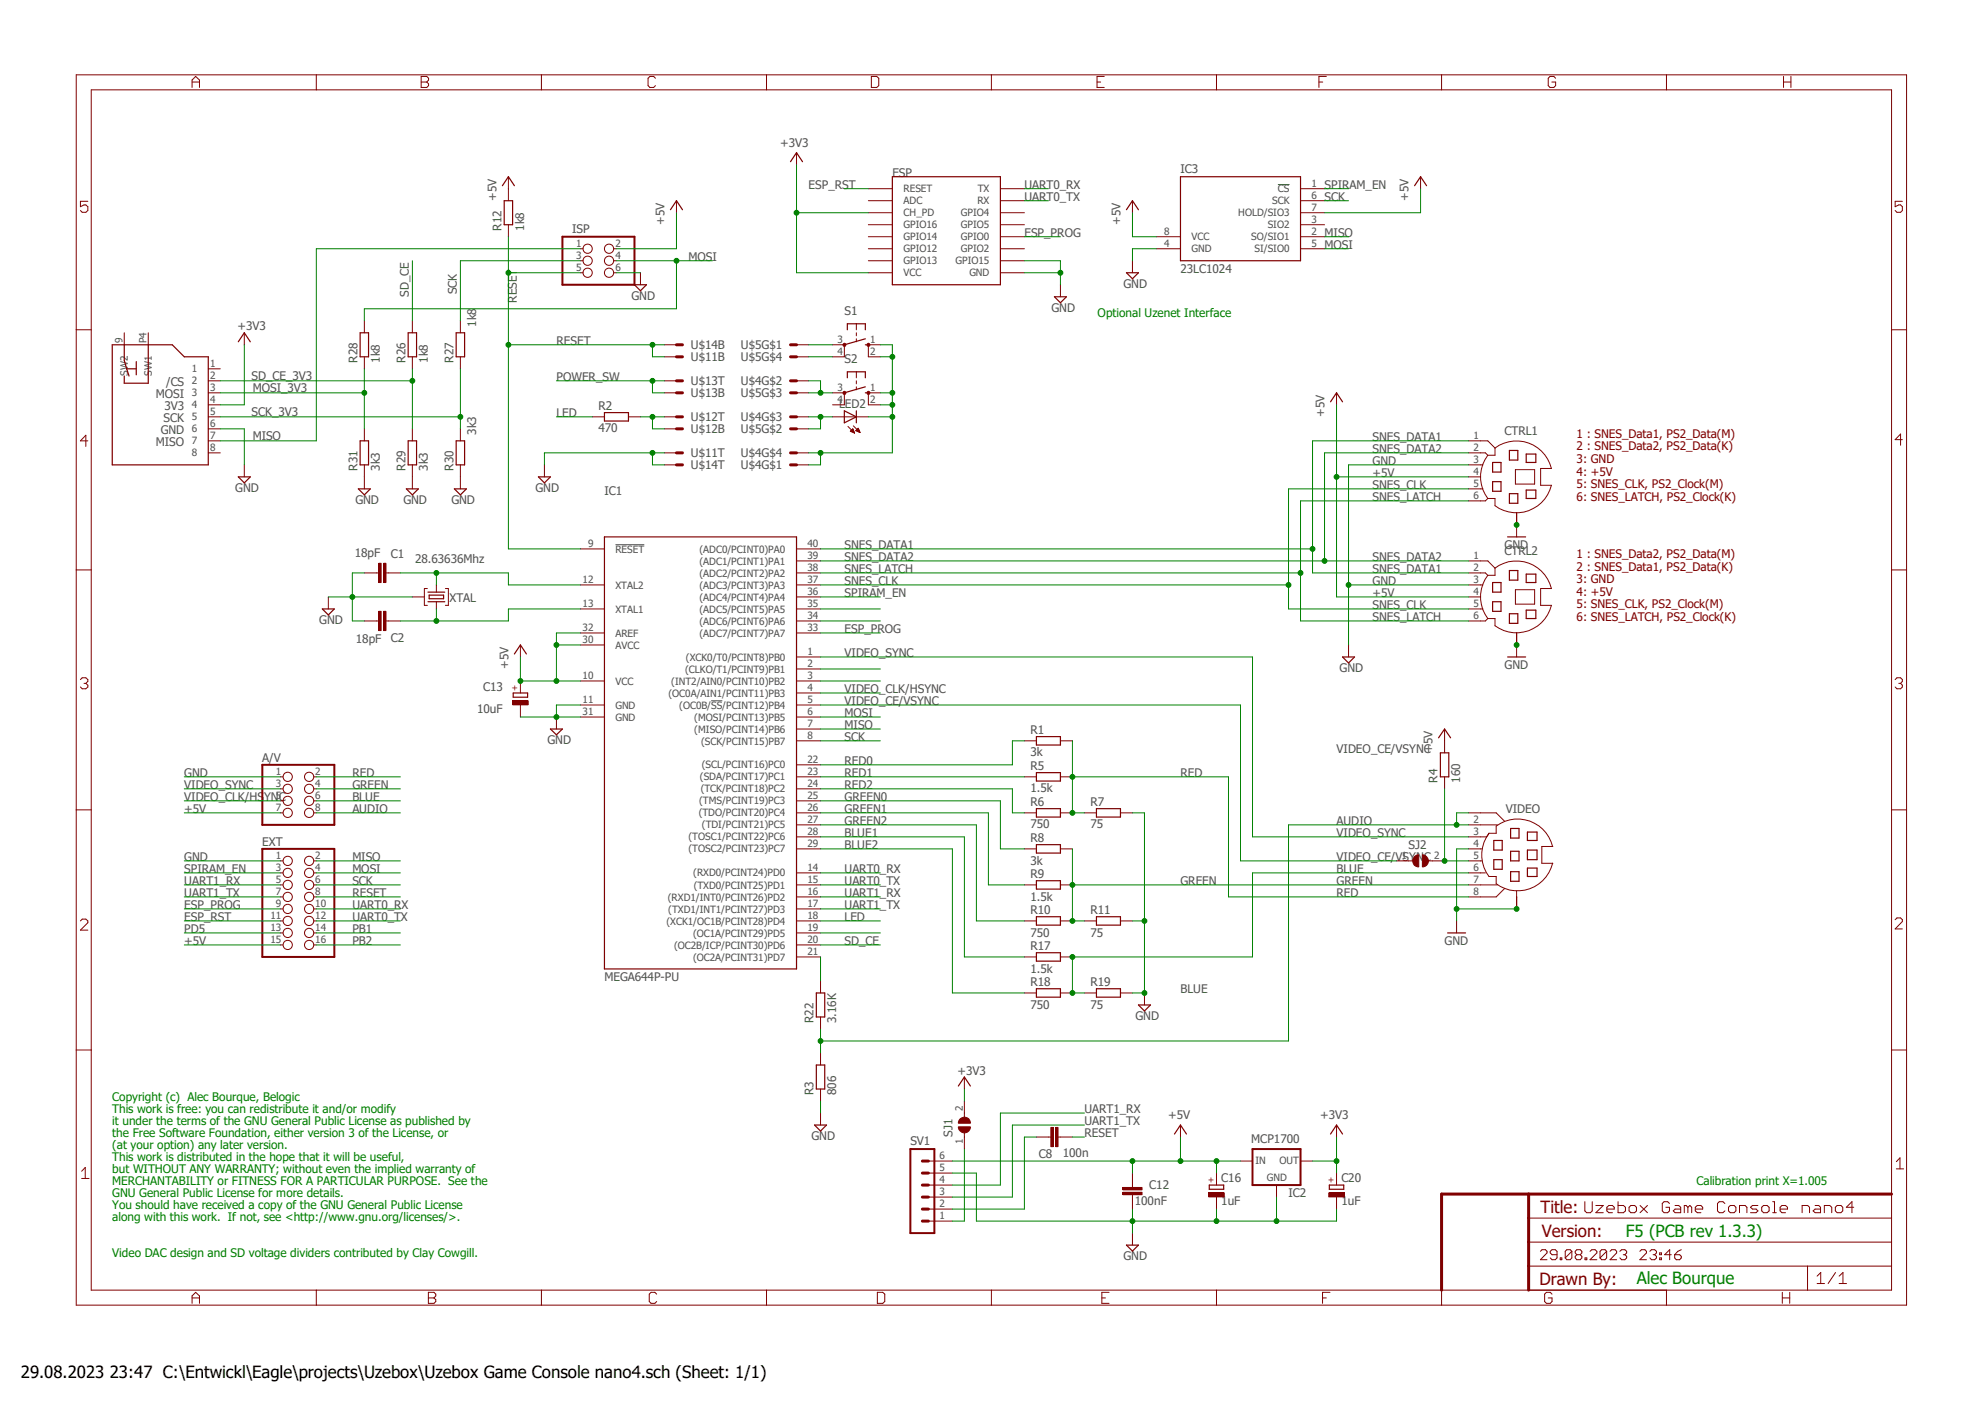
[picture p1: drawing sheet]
<svg xmlns="http://www.w3.org/2000/svg" width="420mm" height="297mm" viewBox="0 0 420 297" stroke-linecap="round" stroke-linejoin="round" font-family="sans-serif">
<defs><g id="words">
<g font-size="3.6" fill="#800000">
<text x="326" y="256.5">Title:</text>
<text x="326.2" y="261.6">Version:</text>
<text x="325.7" y="271.8">Drawn By:</text>
</g>
<g font-size="3.6" fill="#008000">
<text x="344" y="261.6">F5 (PCB rev 1.3.3)</text>
<text x="346.3" y="271.5">Alec Bourque</text>
</g>
<text font-size="3.6" x="4.4" y="291.6">29.08.2023 23:47 C:\Entwickl\Eagle\projects\Uzebox\Uzebox Game Console nano4.sch (Sheet: 1/1)</text>
<g font-size="2.5" fill="#505050">
<text x="165.1" y="31">+3V3</text>
<text x="171.1" y="39.9">ESP_RST</text>
<text x="188.8" y="37.4">ESP</text>
<text x="216.8" y="39.9">UART0_RX</text>
<text x="249.8" y="36.6">IC3</text>
<text x="280.3" y="39.9">SPIRAM_EN</text>
<text x="105" y="42.5" transform="rotate(-90 105 42.5)">+5V</text>
<text x="140.6" y="47.5" transform="rotate(-90 140.6 47.5)">+5V</text>
<text x="216.8" y="42.5">UART0_TX</text>
<text x="237.1" y="47.5" transform="rotate(-90 237.1 47.5)">+5V</text>
<text x="280.3" y="42.5">SCK</text>
<text x="298" y="42.5" transform="rotate(-90 298 42.5)">+5V</text>
<text x="106.1" y="48.8" transform="rotate(-90 106.1 48.8)">R12</text>
<text x="110.9" y="48.8" transform="rotate(-90 110.9 48.8)">1k8</text>
<text x="121" y="49.3">ISP</text>
<text x="216.8" y="50.1">ESP_PROG</text>
<text x="280.3" y="52.6">MOSI</text>
<text x="280.3" y="50.1">MISO</text>
<text x="145.7" y="55.2">MOSI</text>
<text x="249.8" y="57.7">23LC1024</text>
<text x="86.5" y="62.8" transform="rotate(-90 86.5 62.8)">SD_CE</text>
<text x="96.6" y="62.3" transform="rotate(-90 96.6 62.3)">SCK</text>
<text x="109.3" y="64.1" transform="rotate(-90 109.3 64.1)">RESET</text>
<text x="133.6" y="63.4">GND</text>
<text x="222.5" y="66">GND</text>
<text x="237.7" y="60.9">GND</text>
<text x="50.3" y="69.9">+3V3</text>
<text x="100.7" y="69.1" transform="rotate(-90 100.7 69.1)">1k8</text>
<text x="178.7" y="66.6">S1</text>
<text x="75.6" y="76.8" transform="rotate(-90 75.6 76.8)">R28</text>
<text x="80.4" y="76.8" transform="rotate(-90 80.4 76.8)">1k8</text>
<text x="85.8" y="76.8" transform="rotate(-90 85.8 76.8)">R26</text>
<text x="90.6" y="76.8" transform="rotate(-90 90.6 76.8)">1k8</text>
<text x="95.9" y="76.8" transform="rotate(-90 95.9 76.8)">R27</text>
<text x="117.7" y="72.9">RESET</text>
<text x="146.2" y="76.4">U$11B</text>
<text x="146.2" y="73.8">U$14B</text>
<text x="156.8" y="73.8">U$5G$1</text>
<text x="156.8" y="76.4">U$5G$4</text>
<text x="178.7" y="76.8">S2</text>
<text x="35.1" y="81.7">/CS</text>
<text x="53.2" y="80.3">SD_CE_3V3</text>
<text x="53.5" y="82.8">MOSI_3V3</text>
<text x="117.7" y="80.6">POWER_SW</text>
<text x="146.2" y="81.5">U$13T</text>
<text x="146.2" y="84">U$13B</text>
<text x="156.8" y="81.5">U$4G$2</text>
<text x="156.8" y="84">U$5G$3</text>
<text x="33" y="84.2">MOSI</text>
<text x="34.6" y="89.3">SCK</text>
<text x="34.8" y="86.8">3V3</text>
<text x="53.2" y="87.9">SCK_3V3</text>
<text x="117.7" y="88.2">LED</text>
<text x="126.6" y="86.7">R2</text>
<text x="146.2" y="89.1">U$12T</text>
<text x="156.8" y="89.1">U$4G$3</text>
<text x="177.5" y="86.4">LED2</text>
<text x="280.3" y="88.2" transform="rotate(-90 280.3 88.2)">+5V</text>
<text x="33" y="94.4">MISO</text>
<text x="34" y="91.9">GND</text>
<text x="53.5" y="93">MISO</text>
<text x="100.7" y="92" transform="rotate(-90 100.7 92)">3k3</text>
<text x="126.6" y="91.5">470</text>
<text x="146.2" y="91.6">U$12B</text>
<text x="156.8" y="91.6">U$5G$2</text>
<text x="290.4" y="93.3">SNES_DATA1</text>
<text x="290.4" y="95.8">SNES_DATA2</text>
<text x="318.4" y="92">CTRL1</text>
<text x="75.6" y="99.6" transform="rotate(-90 75.6 99.6)">R31</text>
<text x="80.4" y="99.6" transform="rotate(-90 80.4 99.6)">3k3</text>
<text x="85.8" y="99.6" transform="rotate(-90 85.8 99.6)">R29</text>
<text x="90.6" y="99.6" transform="rotate(-90 90.6 99.6)">3k3</text>
<text x="95.9" y="99.6" transform="rotate(-90 95.9 99.6)">R30</text>
<text x="146.2" y="96.7">U$11T</text>
<text x="146.2" y="99.2">U$14T</text>
<text x="156.8" y="99.2">U$4G$1</text>
<text x="156.8" y="96.7">U$4G$4</text>
<text x="290.4" y="98.3">GND</text>
<text x="290.4" y="100.9">+5V</text>
<text x="49.8" y="104.1">GND</text>
<text x="75.2" y="106.6">GND</text>
<text x="85.3" y="106.6">GND</text>
<text x="95.5" y="106.6">GND</text>
<text x="113.3" y="104.1">GND</text>
<text x="127.9" y="104.7">IC1</text>
<text x="290.4" y="103.4">SNES_CLK</text>
<text x="290.4" y="106">SNES_LATCH</text>
<text x="75.1" y="117.8">18pF</text>
<text x="82.7" y="118">C1</text>
<text x="87.8" y="119.2">28.63636Mhz</text>
<text x="178.7" y="116.1">SNES_DATA1</text>
<text x="178.7" y="118.7">SNES_DATA2</text>
<text x="290.4" y="118.7">SNES_DATA2</text>
<text x="318.4" y="116.1">GND</text>
<text x="318.4" y="117.4">CTRL2</text>
<text x="178.7" y="123.7">SNES_CLK</text>
<text x="178.7" y="121.2">SNES_LATCH</text>
<text x="290.4" y="123.7">GND</text>
<text x="290.4" y="121.2">SNES_DATA1</text>
<text x="67.6" y="132">GND</text>
<text x="95.1" y="127.3">XTAL</text>
<text x="178.7" y="126.3">SPIRAM_EN</text>
<text x="290.4" y="126.3">+5V</text>
<text x="290.4" y="128.8">SNES_CLK</text>
<text x="290.4" y="131.4">SNES_LATCH</text>
<text x="75.3" y="136.1">18pF</text>
<text x="82.7" y="135.8">C2</text>
<text x="178.7" y="133.9">ESP_PROG</text>
<text x="107.6" y="141.5" transform="rotate(-90 107.6 141.5)">+5V</text>
<text x="178.7" y="139">VIDEO_SYNC</text>
<text x="283.4" y="142.2">GND</text>
<text x="318.4" y="141.5">GND</text>
<text x="102.2" y="146.2">C13</text>
<text x="178.7" y="149.1">VIDEO_CE/VSYNC</text>
<text x="178.7" y="146.6">VIDEO_CLK/HSYNC</text>
<text x="101" y="150.8">10uF</text>
<text x="178.7" y="151.7">MOSI</text>
<text x="178.7" y="154.2">MISO</text>
<text x="218" y="155.2">R1</text>
<text x="55.5" y="161.2">A/V</text>
<text x="115.8" y="157.4">GND</text>
<text x="178.7" y="161.8">RED0</text>
<text x="178.7" y="156.8">SCK</text>
<text x="218" y="160">3k</text>
<text x="282.8" y="159.3">VIDEO_CE/VSYNC</text>
<text x="303.1" y="159.3" transform="rotate(-90 303.1 159.3)">+5V</text>
<text x="39" y="164.3">GND</text>
<text x="39" y="166.9">VIDEO_SYNC</text>
<text x="74.6" y="164.3">RED</text>
<text x="74.6" y="166.9">GREEN</text>
<text x="178.7" y="166.9">RED2</text>
<text x="178.7" y="164.3">RED1</text>
<text x="218" y="167.6">1.5k</text>
<text x="218" y="162.9">R5</text>
<text x="249.8" y="164.3">RED</text>
<text x="304.1" y="165.6" transform="rotate(-90 304.1 165.6)">R4</text>
<text x="309" y="165.6" transform="rotate(-90 309 165.6)">160</text>
<text x="39" y="169.4">VIDEO_CLK/HSYNC</text>
<text x="39" y="172">+5V</text>
<text x="74.6" y="169.4">BLUE</text>
<text x="74.6" y="172">AUDIO</text>
<text x="178.7" y="172">GREEN1</text>
<text x="178.7" y="169.4">GREEN0</text>
<text x="218" y="170.5">R6</text>
<text x="230.7" y="170.5">R7</text>
<text x="318.6" y="172">VIDEO</text>
<text x="55.5" y="178.9">EXT</text>
<text x="178.7" y="179.6">BLUE2</text>
<text x="178.7" y="177">BLUE1</text>
<text x="178.7" y="174.5">GREEN2</text>
<text x="218" y="175.3">750</text>
<text x="218" y="178.1">R8</text>
<text x="230.7" y="175.3">75</text>
<text x="282.8" y="177">VIDEO_SYNC</text>
<text x="282.8" y="174.5">AUDIO</text>
<text x="298" y="179.6">SJ2</text>
<text x="39" y="182.1">GND</text>
<text x="39" y="184.7">SPIRAM_EN</text>
<text x="74.6" y="184.7">MOSI</text>
<text x="74.6" y="182.1">MISO</text>
<text x="178.7" y="184.7">UART0_RX</text>
<text x="218" y="182.9">3k</text>
<text x="218" y="185.7">R9</text>
<text x="282.8" y="184.7">BLUE</text>
<text x="282.8" y="182.1">VIDEO_CE/VSYNC</text>
<text x="39" y="187.2">UART1_RX</text>
<text x="39" y="189.7">UART1_TX</text>
<text x="74.6" y="187.2">SCK</text>
<text x="74.6" y="189.7">RESET</text>
<text x="178.7" y="187.2">UART0_TX</text>
<text x="178.7" y="189.7">UART1_RX</text>
<text x="218" y="190.5">1.5k</text>
<text x="249.8" y="187.2">GREEN</text>
<text x="282.8" y="187.2">GREEN</text>
<text x="282.8" y="189.7">RED</text>
<text x="39" y="194.8">ESP_RST</text>
<text x="39" y="197.4">PD5</text>
<text x="39" y="192.3">ESP_PROG</text>
<text x="74.6" y="197.4">PB1</text>
<text x="74.6" y="192.3">UART0_RX</text>
<text x="74.6" y="194.8">UART0_TX</text>
<text x="178.7" y="194.8">LED</text>
<text x="178.7" y="192.3">UART1_TX</text>
<text x="218" y="193.3">R10</text>
<text x="230.7" y="193.3">R11</text>
<text x="39" y="199.9">+5V</text>
<text x="74.6" y="199.9">PB2</text>
<text x="178.7" y="199.9">SD_CE</text>
<text x="218" y="198.1">750</text>
<text x="218" y="201">R17</text>
<text x="230.7" y="198.1">75</text>
<text x="305.7" y="199.9">GND</text>
<text x="127.9" y="207.5">MEGA644P-PU</text>
<text x="218" y="205.7">1.5k</text>
<text x="218" y="208.6">R18</text>
<text x="230.7" y="208.6">R19</text>
<text x="218" y="213.4">750</text>
<text x="230.7" y="213.4">75</text>
<text x="240.2" y="215.8">GND</text>
<text x="249.8" y="210.1">BLUE</text>
<text x="172.1" y="216.4" transform="rotate(-90 172.1 216.4)">R22</text>
<text x="176.9" y="216.4" transform="rotate(-90 176.9 216.4)">3.16K</text>
<text x="202.6" y="227.3">+3V3</text>
<text x="172.1" y="231.7" transform="rotate(-90 172.1 231.7)">R3</text>
<text x="176.9" y="231.7" transform="rotate(-90 176.9 231.7)">806</text>
<text x="229.4" y="235.5">UART1_RX</text>
<text x="229.4" y="238">UART1_TX</text>
<text x="247.1" y="236.7">+5V</text>
<text x="279.3" y="236.7">+3V3</text>
<text x="171.7" y="241.2">GND</text>
<text x="192.6" y="242.3">SV1</text>
<text x="201.5" y="240.5" transform="rotate(-90 201.5 240.5)">SJ1</text>
<text x="219.8" y="245">C8</text>
<text x="224.9" y="244.7">100n</text>
<text x="229.4" y="240.5">RESET</text>
<text x="264.8" y="241.8">MCP1700</text>
<text x="243.2" y="251.6">C12</text>
<text x="258.4" y="250.1">C16</text>
<text x="283.8" y="250.1">C20</text>
<text x="240.1" y="254.9">100nF</text>
<text x="258.4" y="254.9">1uF</text>
<text x="272.6" y="253.2">IC2</text>
<text x="283.8" y="254.9">1uF</text>
<text x="237.7" y="266.6">GND</text>
</g>
<g font-size="2.5" fill="#008000">
<text x="232.2" y="67.1">Optional Uzenet Interface</text>
<text x="23.7" y="232.9">Copyright (c) Alec Bourque, Belogic</text>
<text x="23.7" y="235.5">This work is free: you can redistribute it and/or modify</text>
<text x="23.7" y="238">it under the terms of the GNU General Public License as published by</text>
<text x="23.7" y="240.5">the Free Software Foundation, either version 3 of the License, or</text>
<text x="23.7" y="243.1">(at your option) any later version.</text>
<text x="23.7" y="245.6">This work is distributed in the hope that it will be useful,</text>
<text x="23.7" y="248.2">but WITHOUT ANY WARRANTY; without even the implied warranty of</text>
<text x="23.7" y="250.7">MERCHANTABILITY or FITNESS FOR A PARTICULAR PURPOSE. See the</text>
<text x="358.9" y="250.7">Calibration print X=1.005</text>
<text x="23.7" y="253.2">GNU General Public License for more details.</text>
<text x="23.7" y="255.8">You should have received a copy of the GNU General Public License</text>
<text x="23.7" y="258.3">along with this work. If not, see &lt;http://www.gnu.org/licenses/&gt;.</text>
<text x="23.7" y="265.9">Video DAC design and SD voltage dividers contributed by Clay Cowgill.</text>
</g>
<g font-size="2.5" fill="#800000">
<text x="333.6" y="92.6">1 : SNES_Data1, PS2_Data(M)</text>
<text x="333.6" y="95.3">2 : SNES_Data2, PS2_Data(K)</text>
<text x="333.6" y="98">3: GND</text>
<text x="333.6" y="100.6">4: +5V</text>
<text x="333.6" y="103.3">5: SNES_CLK, PS2_Clock(M)</text>
<text x="333.6" y="106">6: SNES_LATCH, PS2_Clock(K)</text>
<text x="333.6" y="118">1 : SNES_Data2, PS2_Data(M)</text>
<text x="333.6" y="120.7">2 : SNES_Data1, PS2_Data(K)</text>
<text x="333.6" y="123.4">3: GND</text>
<text x="333.6" y="126">4: +5V</text>
<text x="333.6" y="128.7">5: SNES_CLK, PS2_Clock(M)</text>
<text x="333.6" y="131.4">6: SNES_LATCH, PS2_Clock(K)</text>
</g>
<g font-size="2.1" fill="#505050">
<text x="191.2" y="40.7">RESET</text>
<text x="206.9" y="40.7">TX</text>
<text x="270.4" y="40.7">CS</text>
<text x="277.5" y="39.6">1</text>
<text x="191.2" y="43.2">ADC</text>
<text x="191.2" y="45.8">CH_PD</text>
<text x="203.3" y="45.8">GPIO4</text>
<text x="206.8" y="43.2">RX</text>
<text x="262" y="45.8">HOLD/SIO3</text>
<text x="269.2" y="43.2">SCK</text>
<text x="277.5" y="42.1">6</text>
<text x="277.5" y="44.7">7</text>
<text x="277.5" y="47.2">3</text>
<text x="121.9" y="52.3">1</text>
<text x="130.2" y="52.3">2</text>
<text x="191.2" y="48.3">GPIO16</text>
<text x="191.2" y="50.8">GPIO14</text>
<text x="191.2" y="53.4">GPIO12</text>
<text x="203.3" y="53.4">GPIO2</text>
<text x="203.3" y="50.8">GPIO0</text>
<text x="203.3" y="48.3">GPIO5</text>
<text x="246.3" y="49.7">8</text>
<text x="246.3" y="52.3">4</text>
<text x="252.1" y="50.8">VCC</text>
<text x="252.1" y="53.4">GND</text>
<text x="264.8" y="50.8">SO/SIO1</text>
<text x="265.4" y="53.4">SI/SIO0</text>
<text x="268.2" y="48.3">SIO2</text>
<text x="277.5" y="49.7">2</text>
<text x="277.5" y="52.3">5</text>
<text x="121.9" y="54.8">3</text>
<text x="121.9" y="57.4">5</text>
<text x="130.2" y="54.8">4</text>
<text x="130.2" y="57.4">6</text>
<text x="191.2" y="55.9">GPIO13</text>
<text x="191.2" y="58.5">VCC</text>
<text x="202.2" y="55.9">GPIO15</text>
<text x="205.1" y="58.5">GND</text>
<text x="25.9" y="72.6" transform="rotate(-90 25.9 72.6)">9</text>
<text x="31" y="72.6" transform="rotate(-90 31 72.6)">P4</text>
<text x="44.4" y="77.7">1</text>
<text x="177.2" y="72.6">3</text>
<text x="177.2" y="75.1">4</text>
<text x="184.1" y="75.1">2</text>
<text x="184.1" y="72.6">1</text>
<text x="27.1" y="79.5" transform="rotate(-90 27.1 79.5)">SW2</text>
<text x="32.1" y="79.5" transform="rotate(-90 32.1 79.5)">SW1</text>
<text x="40.6" y="78.8">1</text>
<text x="40.6" y="81.3">2</text>
<text x="40.6" y="83.9">3</text>
<text x="44.4" y="80.2">2</text>
<text x="44.4" y="82.8">3</text>
<text x="177.2" y="82.8">3</text>
<text x="184.1" y="82.8">1</text>
<text x="40.6" y="86.4">4</text>
<text x="40.6" y="88.9">5</text>
<text x="44.4" y="85.3">4</text>
<text x="44.4" y="87.8">5</text>
<text x="177.2" y="85.3">4</text>
<text x="184.1" y="85.3">2</text>
<text x="40.6" y="91.5">6</text>
<text x="40.6" y="94">7</text>
<text x="44.4" y="90.4">6</text>
<text x="44.4" y="92.9">7</text>
<text x="44.4" y="95.5">8</text>
<text x="311.7" y="92.9">1</text>
<text x="311.7" y="95.5">2</text>
<text x="40.6" y="96.6">8</text>
<text x="311.7" y="98">3</text>
<text x="311.7" y="100.5">4</text>
<text x="311.7" y="103.1">5</text>
<text x="311.7" y="105.6">6</text>
<text x="124.4" y="115.7">9</text>
<text x="130.2" y="116.9">RESET</text>
<text x="148" y="119.4">(ADC1/PCINT1)PA1</text>
<text x="148" y="116.9">(ADC0/PCINT0)PA0</text>
<text x="170.9" y="118.3">39</text>
<text x="170.9" y="115.7">40</text>
<text x="311.7" y="118.3">1</text>
<text x="123.3" y="123.4">12</text>
<text x="130.2" y="124.5">XTAL2</text>
<text x="148" y="124.5">(ADC3/PCINT3)PA3</text>
<text x="148" y="122">(ADC2/PCINT2)PA2</text>
<text x="170.9" y="125.9">36</text>
<text x="170.9" y="123.4">37</text>
<text x="170.9" y="120.8">38</text>
<text x="311.7" y="120.8">2</text>
<text x="311.7" y="123.4">3</text>
<text x="311.7" y="125.9">4</text>
<text x="123.3" y="128.4">13</text>
<text x="130.2" y="129.6">XTAL1</text>
<text x="148" y="129.6">(ADC5/PCINT5)PA5</text>
<text x="148" y="127">(ADC4/PCINT4)PA4</text>
<text x="170.9" y="131">34</text>
<text x="170.9" y="128.4">35</text>
<text x="311.7" y="128.4">5</text>
<text x="311.7" y="131">6</text>
<text x="123.3" y="136.1">30</text>
<text x="123.3" y="133.5">32</text>
<text x="130.2" y="137.2">AVCC</text>
<text x="130.2" y="134.7">AREF</text>
<text x="148" y="134.7">(ADC7/PCINT7)PA7</text>
<text x="148" y="132.1">(ADC6/PCINT6)PA6</text>
<text x="170.9" y="133.5">33</text>
<text x="123.3" y="143.7">10</text>
<text x="144.9" y="142.3">(CLKO/T1/PCINT9)PB1</text>
<text x="145.1" y="139.7">(XCK0/T0/PCINT8)PB0</text>
<text x="170.9" y="138.6">1</text>
<text x="170.9" y="141.1">2</text>
<text x="170.9" y="143.7">3</text>
<text x="123.3" y="148.8">11</text>
<text x="130.2" y="144.8">VCC</text>
<text x="130.2" y="149.9">GND</text>
<text x="141.4" y="147.4">(OC0A/AIN1/PCINT11)PB3</text>
<text x="142" y="144.8">(INT2/AIN0/PCINT10)PB2</text>
<text x="143.7" y="149.9">(OC0B/SS/PCINT12)PB4</text>
<text x="170.9" y="146.2">4</text>
<text x="170.9" y="148.8">5</text>
<text x="123.3" y="151.3">31</text>
<text x="130.2" y="152.4">GND</text>
<text x="146.9" y="152.4">(MOSI/PCINT13)PB5</text>
<text x="146.9" y="155">(MISO/PCINT14)PB6</text>
<text x="170.9" y="151.3">6</text>
<text x="170.9" y="153.8">7</text>
<text x="148.3" y="157.5">(SCK/PCINT15)PB7</text>
<text x="170.9" y="156.4">8</text>
<text x="170.9" y="161.5">22</text>
<text x="58.4" y="164">1</text>
<text x="58.4" y="166.5">3</text>
<text x="66.7" y="164">2</text>
<text x="66.7" y="166.5">4</text>
<text x="148.1" y="165.1">(SDA/PCINT17)PC1</text>
<text x="148.3" y="167.6">(TCK/PCINT18)PC2</text>
<text x="148.5" y="162.6">(SCL/PCINT16)PC0</text>
<text x="170.9" y="164">23</text>
<text x="170.9" y="166.5">24</text>
<text x="58.4" y="169.1">5</text>
<text x="58.4" y="171.6">7</text>
<text x="66.7" y="169.1">6</text>
<text x="66.7" y="171.6">8</text>
<text x="147.8" y="172.7">(TDO/PCINT20)PC4</text>
<text x="147.9" y="170.2">(TMS/PCINT19)PC3</text>
<text x="170.9" y="169.1">25</text>
<text x="170.9" y="171.6">26</text>
<text x="145.7" y="177.8">(TOSC1/PCINT22)PC6</text>
<text x="148.5" y="175.3">(TDI/PCINT21)PC5</text>
<text x="170.9" y="174.2">27</text>
<text x="170.9" y="176.7">28</text>
<text x="170.9" y="179.2">29</text>
<text x="311.7" y="174.2">2</text>
<text x="311.7" y="176.7">3</text>
<text x="311.7" y="179.2">4</text>
<text x="58.4" y="181.8">1</text>
<text x="58.4" y="184.3">3</text>
<text x="66.7" y="181.8">2</text>
<text x="66.7" y="184.3">4</text>
<text x="145.7" y="180.3">(TOSC2/PCINT23)PC7</text>
<text x="146.7" y="185.4">(RXD0/PCINT24)PD0</text>
<text x="170.9" y="184.3">14</text>
<text x="296.5" y="181.8">1</text>
<text x="303.4" y="181.8">2</text>
<text x="311.7" y="181.8">5</text>
<text x="311.7" y="184.3">6</text>
<text x="58.4" y="186.9">5</text>
<text x="58.4" y="189.4">7</text>
<text x="58.4" y="191.9">9</text>
<text x="66.7" y="186.9">6</text>
<text x="66.7" y="189.4">8</text>
<text x="66.7" y="191.9">10</text>
<text x="141.3" y="190.5">(RXD1/INT0/PCINT26)PD2</text>
<text x="146.8" y="188">(TXD0/PCINT25)PD1</text>
<text x="170.9" y="186.9">15</text>
<text x="170.9" y="189.4">16</text>
<text x="170.9" y="191.9">17</text>
<text x="311.7" y="186.9">7</text>
<text x="311.7" y="189.4">8</text>
<text x="57.2" y="194.5">11</text>
<text x="57.2" y="197">13</text>
<text x="66.7" y="194.5">12</text>
<text x="66.7" y="197">14</text>
<text x="141" y="195.6">(XCK1/OC1B/PCINT28)PD4</text>
<text x="141.4" y="193">(TXD1/INT1/PCINT27)PD3</text>
<text x="170.9" y="194.5">18</text>
<text x="170.9" y="197">19</text>
<text x="57.2" y="199.6">15</text>
<text x="66.7" y="199.6">16</text>
<text x="142.6" y="200.7">(OC2B/ICP/PCINT30)PD6</text>
<text x="146.6" y="198.1">(OC1A/PCINT29)PD5</text>
<text x="146.6" y="203.2">(OC2A/PCINT31)PD7</text>
<text x="170.9" y="199.6">20</text>
<text x="170.9" y="202.1">21</text>
<text x="203.7" y="235.1" transform="rotate(-90 203.7 235.1)">2</text>
<text x="198.8" y="245.2">6</text>
<text x="203.7" y="242" transform="rotate(-90 203.7 242)">1</text>
<text x="198.8" y="250.3">4</text>
<text x="198.8" y="247.8">5</text>
<text x="265.6" y="246.3">IN</text>
<text x="268.1" y="249.9">GND</text>
<text x="270.7" y="246.3">OUT</text>
<text x="198.8" y="257.9">1</text>
<text x="198.8" y="255.4">2</text>
<text x="198.8" y="252.9">3</text>
</g>
<g font-size="1.8" fill="#800000">
<text x="109.5" y="146.2" transform="rotate(-90 109.5 146.2)">+</text>
<text x="256.8" y="250.3" transform="rotate(-90 256.8 250.3)">+</text>
<text x="282.2" y="250.3" transform="rotate(-90 282.2 250.3)">+</text>
</g>
</g></defs>
<path d="M15.6 15.2l388.8 261.5M404.4 15.2l-388.8 261.5" fill="none" stroke="#fff" stroke-width=".21"/>
<path d="M270.4 39h2.4M130.2 115.2h6.1M150.5 148.3h2.3" fill="none" stroke="#505050" stroke-width=".21"/>
<g fill="none" stroke="#800000" stroke-width=".25">
<path d="M127.9 113.6h40.6v91.4h-40.6zM90.6 125.3h3.5M90.6 127.3h3.5M90.8 125.9h3.1v.8h-3.1zM116.5 154.2h2.5l-1.3 1.2zM219.3 155.8h5.1v1.8h-5.1zM219.3 171.1h5.1v1.7h-5.1zM219.3 163.4h5.1v1.8h-5.1zM219.3 178.7h5.1v1.8h-5.1zM232 171.1h5.1v1.7h-5.1zM219.3 186.3h5.1v1.8h-5.1zM219.3 193.9h5.1v1.8h-5.1z"/>
<path d="M232 193.9h5.1v1.8h-5.1zM219.3 201.5h5.1v1.8h-5.1zM219.3 209.2h5.1v1.7h-5.1zM232 209.2h5.1v1.7h-5.1zM240.9 212.6h2.5l-1.3 1.3z"/>
</g>
<g fill="none" stroke="#800000" stroke-width=".21">
<path d="M122.8 116.1h5.1M168.5 116.1h5.1M168.5 118.7h5.1M79.6 121.2h.5M81.7 121.2h.5M87.2 126.3h2.6M90.4 124.5h-.6v3.6h.6M92.3 123.7v1.6M92.3 127.3v1.5M94.2 124.5h.7v3.6h-.7M122.8 123.7h5.1M122.8 128.8h5.1"/>
<path d="M122.8 136.4h5.1M122.8 133.9h5.1M168.5 139h5.1M168.5 123.7h5.1M168.5 128.8h5.1M168.5 133.9h5.1M168.5 131.4h5.1M168.5 126.3h5.1M168.5 121.2h5.1M117.7 151.7v2.5M122.8 144.1h5.1M122.8 149.1h5.1"/>
<path d="M122.8 151.7h5.1M168.5 156.7h5.1M168.5 141.5h5.1M168.5 144.1h5.1M168.5 146.6h5.1M168.5 149.1h5.1M168.5 151.7h5.1M168.5 154.2h5.1M216.7 156.7h2.6M224.4 156.7h2.5M168.5 172h5.1M168.5 164.3h5.1"/>
<path d="M168.5 179.6h5.1M168.5 161.8h5.1M168.5 166.9h5.1M168.5 169.4h5.1M168.5 174.5h5.1M168.5 177h5.1M216.7 172h2.6M216.7 164.3h2.6M216.7 179.6h2.6M224.4 172h2.5M224.4 164.3h2.5M224.4 179.6h2.5"/>
<path d="M229.4 172h2.6M237.1 172h2.5M168.5 194.8h5.1M168.5 187.2h5.1M168.5 184.7h5.1M168.5 189.7h5.1M168.5 192.3h5.1M168.5 197.4h5.1M168.5 199.9h5.1M216.7 194.8h2.6M216.7 187.2h2.6M224.4 194.8h2.5"/>
<path d="M224.4 187.2h2.5M229.4 194.8h2.6M237.1 194.8h2.5M168.5 202.4h5.1M216.7 210.1h2.6M216.7 202.4h2.6M224.4 210.1h2.5M224.4 202.4h2.5M229.4 210.1h2.6M237.1 210.1h2.5M242.1 210.1v2.5"/>
</g>
<path d="M80.1 119.2h.5v4h-.5z" fill-rule="evenodd" fill="#800000"/>
<path d="M80.1 119.2h.5v4h-.5z" fill="none" stroke="#800000" stroke-width=".21"/>
<path d="M81.2 119.2h.5v4h-.5z" fill-rule="evenodd" fill="#800000"/>
<path d="M81.2 119.2h.5v4h-.5zM77.1 121.2h2.5M79.6 131.4h.5M81.7 131.4h.5M82.2 121.2h2.5" fill="none" stroke="#800000" stroke-width=".21"/>
<path d="M80.1 129.3h.5v4.1h-.5z" fill-rule="evenodd" fill="#800000"/>
<path d="M80.1 129.3h.5v4.1h-.5z" fill="none" stroke="#800000" stroke-width=".21"/>
<path d="M81.2 129.3h.5v4.1h-.5z" fill-rule="evenodd" fill="#800000"/>
<path d="M69.5 126.3v2.5M77.1 131.4h2.5M81.2 129.3h.5v4.1h-.5zM82.2 131.4h2.5" fill="none" stroke="#800000" stroke-width=".21"/>
<path d="M68.2 128.8h2.5l-1.2 1.3zM108.6 146.6h3v.9h-3z" fill="none" stroke="#800000" stroke-width=".25"/>
<path d="M108.5 148.3h3.3v.8h-3.3z" fill-rule="evenodd" fill="#800000"/>
<g fill="none" stroke="#800000" stroke-width=".21">
<path d="M122.8 52.6h.6M122.8 55.2h.6M122.8 57.7h.6M129.9 52.6h.5M129.9 55.2h.5M129.9 57.7h.5M135.5 57.7v2.5M77.1 67.9v2.5M77.1 75.5v2.5M87.2 67.9v2.5M87.2 75.5v2.5M97.4 67.9v2.5"/>
<path d="M97.4 75.5v2.5M77.1 90.7v2.6M77.1 98.3v5.1M87.2 90.7v2.6M87.2 98.3v5.1M97.4 90.7v2.6M97.4 98.3v5.1M115.2 98.3v2.6M125.3 88.2h2.6M133 88.2h2.5M108.5 148.3h3.3v.8h-3.3zM110.1 144.1v2.5"/>
<path d="M110.1 149.1v2.6M173.6 207.5v2.6M173.6 215.1v2.6M173.6 222.8v2.5M173.6 230.4v2.5M173.6 235.5v2.5M239.6 250.7v.5M239.6 252.7v.5M239.6 260.9v2.5"/>
<circle cx="124.3" cy="52.6" r=".98"/>
<circle cx="124.3" cy="55.2" r=".98"/>
<circle cx="124.3" cy="57.7" r=".98"/>
<circle cx="128.9" cy="57.7" r=".98"/>
<circle cx="128.9" cy="55.2" r=".98"/>
<circle cx="128.9" cy="52.6" r=".98"/>
</g>
<g fill="none" stroke="#800000" stroke-width=".25">
<path d="M76.2 70.4h1.8v5.1h-1.8zM86.4 70.4h1.7v5.1h-1.7zM96.5 70.4h1.8v5.1h-1.8zM134.2 60.2h2.6l-1.3 1.3zM76.2 93.3h1.8v5h-1.8zM86.4 93.3h1.7v5h-1.7zM96.5 93.3h1.8v5h-1.8zM127.9 87.3h5.1v1.8h-5.1zM75.8 103.4h2.6l-1.3 1.3zM86 103.4h2.5l-1.3 1.3zM96.1 103.4h2.6l-1.3 1.3zM113.9 100.9h2.6l-1.3 1.3z"/>
<path d="M172.7 210.1h1.8v5h-1.8zM172.3 238h2.6l-1.3 1.3zM172.7 225.3h1.8v5.1h-1.8zM238.3 263.4h2.6l-1.3 1.3z"/>
</g>
<path d="M119 50.1h15.2v10.1h-15.2z" fill="none" stroke="#800000" stroke-width=".42"/>
<path d="M237.6 252.2h4v.5h-4z" fill-rule="evenodd" fill="#800000"/>
<path d="M237.6 252.2h4v.5h-4z" fill="none" stroke="#800000" stroke-width=".21"/>
<path d="M237.6 251.2h4v.5h-4z" fill-rule="evenodd" fill="#800000"/>
<g fill="none" stroke="#800000" stroke-width=".21">
<path d="M16.1 15.8h387.3v260.3h-387.3zM19.3 19h380.9v253.9h-380.9zM40.6 18.5v-1.6l.8-.7 .8 .7v1.6M40.6 17.4h1.6M66.9 15.8v3.2M89.1 17.4h1.2M89.1 16.2h1.2l.4 .4v.3l-.4 .5 .4 .3v.4l-.4 .4h-1.2zM114.6 15.8v3.2M138.7 16.6l-.4-.4h-.8l-.4 .4v1.5l.4 .4h.8l.4-.4M162.2 15.8v3.2M184.4 16.2h1.1l.4 .4v1.5l-.4 .4h-1.1zM209.8 15.8v3.2"/>
<path d="M232.1 17.4h.8M233.6 16.2h-1.5v2.3h1.5M257.4 15.8v3.2M279.1 17.4h.8M280.6 16.2h-1.5v2.3M305 15.8v3.2M329.1 16.6l-.3-.4h-.8l-.4 .4v1.5l.4 .4h.8l.3-.4v-.7h-.8M352.6 15.8v3.2M377.4 16.2v2.3M377.4 17.4h1.5M378.9 16.2v2.3M18.6 42.6h-1.6v1.1l.8-.4h.4l.4 .4v.8l-.4 .4h-.8l-.4-.4"/>
<path d="M143.1 42.5v2.5M402.5 42.6h-1.5v1.1l.7-.4h.4l.4 .4v.8l-.4 .4h-.7l-.4-.4M16.1 69.8h3.2M400.2 69.8h3.2M18.6 93.3h-1.6l1.2-1.2v2.3M402.5 93h-1.5l1.1-1.2v2.4M16.1 120.6h3.2M110.1 136.4v2.6M400.2 120.6h3.2M17 143.8l.4-.4h.8l.4 .4v.3l-.4 .5M17.8 144.6h.4M18.2 144.6l.4 .3v.4l-.4 .4h-.8l-.4-.4"/>
<path d="M401 143.8l.4-.4h.7l.4 .4v.3l-.4 .5M401.7 144.6h.4M402.1 144.6l.4 .3v.4l-.4 .4h-.7l-.4-.4M16.1 171.3h3.2M400.2 171.3h3.2M17 194.8l.4-.4h.8l.4 .4v.4l-1.6 1.6h1.6M401 194.6l.4-.4h.7l.4 .4v.3l-1.5 1.6h1.5M16.1 222.1h3.2M249.8 238v2.5M282.8 238v2.5M400.2 222.1h3.2M17.3 247.8l.7-.8v2.3"/>
<path d="M17.3 249.3h1.5M237.6 251.2h4v.5h-4zM239.6 248.2v2.5M239.6 253.2v2.6M262.5 245.6h2.5M270.1 250.7v2.5M275.2 245.6h2.5M323.4 257.7h76.8M335.3 254.2v2l.4 .3h.8l.4-.3v-2M337.7 255h1.5l-1.5 1.5h1.5M340 255.8h1.5v-.4l-.3-.4h-.8l-.4 .4v.8l.4 .3h.8M342.3 254.2v2.3h1.2l.4-.3v-.8l-.4-.4h-1.2"/>
<path d="M344.7 255.4l.4-.4h.8l.3 .4v.8l-.3 .3h-.8l-.4-.3zM347 255l1.6 1.5M348.6 255l-1.6 1.5M353.2 254.6l-.4-.4h-.7l-.4 .4v1.6l.4 .3h.7l.4-.3v-.8h-.7M354.4 255h.8l.4 .4v1.1h-1.2l-.4-.3 .4-.4h1.2M357.1 255.4l-.4-.4h-.3v1.5M357.1 255.4v1.1M357.1 255.4l.4-.4 .4 .4v1.1M358.7 255.8h1.6v-.4l-.4-.4h-.8l-.4 .4v.8l.4 .3h.8M365 254.6l-.5-.4h-.7l-.4 .4v1.6l.4 .3h.7l.5-.3M365.7 255.4l.4-.4h.8l.4 .4v.8l-.4 .3h-.8l-.4-.3zM368 256.5v-1.5h1.2l.4 .4v1.1"/>
<path d="M371.9 255h-1.1l-.4 .4 .4 .4h.8l.3 .4-.3 .3h-1.2M373.1 255h.8l.4 .4v.8l-.4 .3h-.8l-.4-.3v-.8zM375.1 256.5h.7M375.1 254.2h.4v2.3M376.6 255.8h1.6v-.4l-.4-.4h-.8l-.4 .4v.8l.4 .3h.8M381.3 256.5v-1.5h1.2l.4 .4v1.1M384 255h.8l.4 .4v1.1h-1.2l-.4-.3 .4-.4h1.2M386 256.5v-1.5h1.1l.5 .4v1.1M388.7 255h.8l.4 .4v.8l-.4 .3h-.8l-.4-.3v-.8zM392.2 255.4h-1.5l1.1-1.2v2.3M401.2 245.7l.8-.8v2.4M401.2 247.3h1.6"/>
<path d="M40.6 275.7v-1.5l.8-.8 .8 .8v1.5M40.6 274.6h1.6M66.9 272.9v3.2M90.6 274.6h1.2M90.6 273.4h1.2l.4 .4v.4l-.4 .4 .4 .4v.3l-.4 .4h-1.2zM114.6 272.9v3.2M138.9 273.8l-.3-.4h-.8l-.4 .4v1.5l.4 .4h.8l.3-.4M162.2 272.9v3.2M185.6 273.4h1.2l.4 .4v1.5l-.4 .4h-1.2zM209.8 272.9v3.2M233.1 274.6h.8M234.7 273.4h-1.6v2.3h1.6"/>
<path d="M257.4 272.9v3.2M279.8 274.6h.8M281.4 273.4h-1.6v2.3M305 272.9v3.2M323.4 267.8h76.8M323.4 262.8h76.8M325.9 264.7l.4-.3h.7l.3 .3v.3l-1.4 1.5h1.4M328.4 273.8l-.4-.4h-.8l-.4 .4v1.5l.4 .4h.8l.4-.4v-.7h-.8M329.4 265.4h-1l-.4-.4v-.3l.4-.3h.7l.3 .3v1.4l-.3 .4h-.7l-.4-.4M330.1 266.1h.4v.4h-.4zM332.6 264.7v1.4l-.4 .4h-.7l-.3-.4M332.6 264.7l-.4-.3h-.7l-.3 .3v1.4"/>
<path d="M332.6 264.7l-1.4 1.4M333.6 265.4l-.3 .4v.3l.3 .4h.7l.4-.4v-.3l-.4-.4M333.6 265.4l-.3-.4v-.3l.3-.3h.7l.4 .3v.3l-.4 .4M333.6 265.4h.7M335.4 266.1h.3v.4h-.3zM336.4 264.7l.4-.3h.7l.4 .3v.3l-1.5 1.5h1.5M339.9 264.7v1.4l-.3 .4h-.7l-.4-.4M339.9 264.7l-.3-.3h-.7l-.4 .3v1.4M339.9 264.7l-1.4 1.4M340.7 264.7l.3-.3h.7l.4 .3v.3l-1.4 1.5h1.4M342.7 264.7l.4-.3h.7l.4 .3v.3l-.4 .4M343.5 265.4h.3"/>
<path d="M343.8 265.4l.4 .4v.3l-.4 .4h-.7l-.4-.4M347 264.7l.3-.3h.7l.4 .3v.3l-1.4 1.5h1.4M349.1 264.7l.3-.3h.7l.4 .3v.3l-.4 .4M349.8 265.4h.3M350.1 265.4l.4 .4v.3l-.4 .4h-.7l-.3-.4M351.2 266.1h.3v.4h-.3zM351.2 265h.3v.4h-.3zM352.6 272.9v3.2M353.6 265.4h-1.4l1.1-1v2.1M354.3 265.4h1.1l.3 .4v.3l-.3 .4h-.7l-.4-.4zM355.7 264.4l-.7 .3-.7 .7M377.1 274.6h1.6"/>
<path d="M377.1 273.4v2.3M378.7 273.4v2.3M382.4 267.8v5.1M384.5 270l.7-.8v2.3M384.5 271.5h1.5M388.4 269.2l-1.6 2.3M389.1 271.5h1.6M389.1 270l.8-.8v2.3"/>
</g>
<path d="M323.4 252.6v20.3M400.2 252.6h-95.2v20.3" fill="none" stroke="#800000" stroke-width=".64"/>
<path d="M265 243.1h10.2v7.6h-10.2z" fill="none" stroke="#800000" stroke-width=".42"/>
<path d="M141.9 44.4l1.2-1.9 1.3 1.9M108.8 138.3l1.3-1.9 1.3 1.9M248.5 239.9l1.3-1.9 1.2 1.9M281.5 239.9l1.3-1.9 1.3 1.9M255.9 250.7h3v.9h-3z" fill="none" stroke="#800000" stroke-width=".25"/>
<path d="M255.7 252.3h3.3v.9h-3.3z" fill-rule="evenodd" fill="#800000"/>
<path d="M255.7 252.3h3.3v.9h-3.3zM257.4 248.2v2.5M257.4 253.2v2.6" fill="none" stroke="#800000" stroke-width=".21"/>
<path d="M281.3 250.7h3v.9h-3z" fill="none" stroke="#800000" stroke-width=".25"/>
<path d="M281.1 252.3h3.3v.9h-3.3z" fill-rule="evenodd" fill="#800000"/>
<g fill="none" stroke="#800000" stroke-width=".21">
<path d="M275.2 39.9h5M300.6 37.4v2.5M239.6 42.5v2.5M239.6 55.2v2.5M244.7 50.1h5.1M244.7 52.6h5.1M275.2 42.5h5M275.2 45h5M275.2 47.5h5M275.2 50.1h5M275.2 52.6h5M51.7 70.4v2.5"/>
<path d="M224.4 60.2v2.6M51.7 98.3v2.6M59.3 164.3h.6M59.3 166.9h.6M59.3 169.4h.6M59.3 172h.6M66.4 164.3h.5M66.4 166.9h.5M66.4 169.4h.5M66.4 172h.5M59.3 182.1h.6M59.3 184.7h.6"/>
<path d="M59.3 187.2h.6M59.3 189.7h.6M59.3 192.3h.6M59.3 194.8h.6M59.3 197.4h.6M59.3 199.9h.6M66.4 182.1h.5M66.4 184.7h.5M66.4 187.2h.5M66.4 189.7h.5M66.4 192.3h.5M66.4 194.8h.5"/>
<path d="M66.4 197.4h.5M66.4 199.9h.5M308.2 194.8v2.6M196.4 258.3h5.1M196.4 255.8h5.1M196.4 253.2h5.1M196.4 250.7h5.1M196.4 248.2h5.1M196.4 245.6h5.1M221.8 240.5h.5M223.9 240.5h.5M281.1 252.3h3.3v.9h-3.3z"/>
<path d="M282.8 248.2v2.5M282.8 253.2v2.6"/>
<circle cx="60.9" cy="164.3" r=".98"/>
<circle cx="60.9" cy="169.4" r=".98"/>
<circle cx="60.9" cy="166.9" r=".98"/>
<circle cx="60.9" cy="172" r=".98"/>
<circle cx="65.4" cy="172" r=".98"/>
<circle cx="65.4" cy="169.4" r=".98"/>
<circle cx="65.4" cy="164.3" r=".98"/>
<circle cx="65.4" cy="166.9" r=".98"/>
<circle cx="60.9" cy="197.4" r=".98"/>
<circle cx="60.9" cy="194.8" r=".98"/>
<circle cx="60.9" cy="199.9" r=".98"/>
<circle cx="60.9" cy="182.1" r=".98"/>
<circle cx="60.9" cy="187.2" r=".98"/>
<circle cx="60.9" cy="189.7" r=".98"/>
<circle cx="60.9" cy="192.3" r=".98"/>
<circle cx="60.9" cy="184.7" r=".98"/>
<circle cx="65.4" cy="192.3" r=".98"/>
<circle cx="65.4" cy="189.7" r=".98"/>
<circle cx="65.4" cy="197.4" r=".98"/>
<circle cx="65.4" cy="182.1" r=".98"/>
<circle cx="65.4" cy="184.7" r=".98"/>
<circle cx="65.4" cy="187.2" r=".98"/>
<circle cx="65.4" cy="199.9" r=".98"/>
<circle cx="65.4" cy="194.8" r=".98"/>
</g>
<path d="M55.5 161.8h15.2v12.7h-15.2zM55.5 179.6h15.2v22.8h-15.2zM192.6 243.1h5.1v17.8h-5.1z" fill="none" stroke="#800000" stroke-width=".42"/>
<path d="M249.8 37.4h25.4v17.8h-25.4zM299.3 39.3l1.3-1.9 1.2 1.9M238.3 44.4l1.3-1.9 1.3 1.9M238.3 57.7h2.6l-1.3 1.3zM50.4 72.3l1.3-1.9 1.3 1.9M223.1 62.8h2.5l-1.2 1.3zM50.4 100.9h2.6l-1.3 1.3zM306.3 197.4h3.8" fill="none" stroke="#800000" stroke-width=".25"/>
<path d="M195.2 253.2h1.2M195.2 255.8h1.2M195.2 258.3h1.2M195.2 248.2h1.2M195.2 250.7h1.2M195.2 245.6h1.2" fill="none" stroke="#800000" stroke-width=".64"/>
<path d="M222.3 238.5h.5v4.1h-.5z" fill-rule="evenodd" fill="#800000"/>
<path d="M222.3 238.5h.5v4.1h-.5z" fill="none" stroke="#800000" stroke-width=".21"/>
<path d="M223.4 238.5h.5v4.1h-.5z" fill-rule="evenodd" fill="#800000"/>
<g fill="none" stroke="#800000" stroke-width=".21">
<path d="M168.5 32.3v2.5M183.7 39.9h5.1M211.7 39.9h5M183.7 42.5h5.1M183.7 45h5.1M183.7 47.5h5.1M183.7 50.1h5.1M183.7 52.6h5.1M183.7 55.2h5.1M183.7 57.7h5.1M211.7 42.5h5M211.7 45h5"/>
<path d="M211.7 47.5h5M211.7 50.1h5M211.7 52.6h5M211.7 55.2h5M211.7 57.7h5M26.3 70.4v2.5M31.4 70.4v2.5M44.1 78h2.5M140.6 75.5h2.5M140.6 72.9h2.5M178.6 72.9v2.6M181.2 68.5v1.3"/>
<path d="M181.2 70.4v.6M181.2 71.7v.6M183.7 72.9v2.6M44.1 80.6h2.5M44.1 83.1h2.5M44.1 85.6h2.5M44.1 88.2h2.5M44.1 90.7h2.5M44.1 93.3h2.5M44.1 95.8h2.5M140.6 80.6h2.5M140.6 83.1h2.5"/>
<path d="M140.6 88.2h2.5M140.6 90.7h2.5M140.6 95.8h2.5M140.6 98.3h2.5M176.1 88.2h7.6M179.4 90.2l1.4 1.4M179.9 91.2l.5-.5 .4 .9zM180 91.2h.6M180 91.1h.6M180.1 91.3h.6M180.1 91h.5M180.2 90.9h.4"/>
<path d="M180.3 91.4h.4M180.3 90.8h.2M180.4 90.8h.1M180.5 91.5h.3M180.6 90.1l1.3 1.4M180.7 91.6h.1M181.1 91.1h.7M181.1 91h.7M181.2 90.9h.5M181.3 91.2h.6M181.4 90.8h.3M181.5 91.3h.4"/>
<path d="M181.5 90.7h.1M181.6 90.6l.3 .9-.8-.4zM181.7 91.4h.2M181.9 91.5h.1M282.8 83.1v2.5M310.7 93.3h4.1l1.5 1.5M310.7 95.8h3.6l.5 .5M310.7 98.3h3.1M314.8 96.3a7.5 7.5 0 0 0 0 9.2M316.3 94.8a7.6 7.6 0 0 1 12 4.3h-2.3v3.6h2.3a7.6 7.6 0 0 1-12 4.3v-1.5h-1.5M316.3 94.8v1.5h-1.5M320.6 99.4h4.1v3h-4.1z"/>
<path d="M310.7 103.4h3.1M310.7 100.9h2.6M310.7 118.7h4.1l1.5 1.5M314.8 105.5l-.5 .5h-3.6M320.9 108.5v5.1M285.3 136.4v2.6M310.7 123.7h3.1M310.7 128.8h3.1M310.7 121.2h3.6l.5 .5M310.7 126.3h2.6M314.8 121.7a7.5 7.5 0 0 0 0 9.2M314.8 130.9l-.5 .5h-3.6"/>
<path d="M316.3 120.2a7.6 7.6 0 0 1 12 4.3h-2.3v3.6h2.3a7.6 7.6 0 0 1-12 4.3v-1.5h-1.5M316.3 120.2v1.5h-1.5M320.6 124.8h4.1v3h-4.1zM320.9 133.9v5.1M305.6 154.2v2.5M310.7 179.6h2.8M310.7 174.5h6.1M310.7 172h5.9l1.7 1.7M315 176.3l-.5 .7h-3.8M316.6 174.8a7.7 7.7 0 0 1 11.9 4.3h-2.3v3.5h2.3a7.6 7.6 0 0 1-11.9 4.3v-1.5h-1.6a7.5 7.5 0 0 1 0-9.1h1.6zM310.7 182.1h2.8M310.7 184.7h3.6"/>
<path d="M310.7 187.2h6.1M318.3 188l-1.7 1.7h-5.9M320.9 188.5v3.8M204 227.8v2.6M223.4 238.5h.5v4.1h-.5zM219.3 240.5h2.5M224.4 240.5h2.5"/>
</g>
<g fill="none" stroke="#800000" stroke-width=".25">
<path d="M167.3 34.2l1.2-1.9 1.3 1.9M188.8 37.4h22.9v22.8h-22.9zM23.7 72.9h12.7l2.6 2.6h5.1v22.8h-20.4zM26.3 72.9v3.3l.5 1.8M26.8 78l.5 1.5M26.8 78h2M28.8 76.5v2.8M31.4 72.9v8.2h-5.1v-1.6M179.3 69.8v-1.3h3.8v1.3M183.1 72.9h.6M183.1 71.7l-4.5 1.2M178.6 86.9l2.6 1.3-2.6 1.3z"/>
<path d="M181.2 86.9v2.6M281.5 85l1.3-1.9 1.3 1.9M315.8 97.8h1.8v2.1h-1.8zM319.4 95.3h1.7v2h-1.7zM322.9 96.1h2.1v1.7h-2.1zM315.8 101.9h1.8v2h-1.8zM319 113.6h3.8M319.4 104.4h1.7v2.1h-1.7zM322.9 103.7h2.1v1.8h-2.1zM284.1 139h2.5l-1.3 1.3zM315.8 123.2h1.8v2.1h-1.8zM315.8 127.3h1.8v2h-1.8z"/>
<path d="M319 139h3.8M319.4 120.7h1.7v2h-1.7zM319.4 129.8h1.7v2.1h-1.7zM322.9 121.5h2.1v1.7h-2.1zM322.9 129.1h2.1v1.8h-2.1zM304.4 156.1l1.2-1.9 1.3 1.9M316.1 177.8h1.7v2h-1.7zM319.6 175.3h1.8v2h-1.8zM323.2 176h2v1.8h-2zM323.2 179.8h2v2.1h-2zM316.1 181.9h1.7v2h-1.7zM319.6 180.1h1.8v2h-1.8z"/>
<path d="M319.6 184.4h1.8v2h-1.8zM323.2 183.6h2v1.8h-2zM202.8 229.7l1.2-1.9 1.3 1.9"/>
</g>
<path d="M143.1 75.5h1.3M143.1 72.9h1.3M143.1 95.8h1.3M143.1 88.2h1.3M143.1 80.6h1.3M143.1 98.3h1.3M143.1 90.7h1.3M143.1 83.1h1.3" fill="none" stroke="#800000" stroke-width=".64"/>
<path d="M178.4 72.7l.2-.1 .3 .1v.5h-.5z" fill-rule="evenodd" fill="#800000"/>
<path d="M178.4 72.7l.2-.1 .3 .1v.5h-.5z" fill="none" stroke="#800000" stroke-width=".21"/>
<path d="M183.5 72.7l.2-.1 .3 .1v.5h-.5z" fill-rule="evenodd" fill="#800000"/>
<path d="M176.1 72.9h2.5M176.1 75.5h2.5M181.2 78.7v1.2M183.5 72.7l.2-.1 .3 .1v.5h-.5zM183.7 72.9h2.6M183.7 75.5h2.6M178.6 83.1v2.5M181.2 80.6v.6M181.2 81.8v.7M183.7 83.1v2.5" fill="none" stroke="#800000" stroke-width=".21"/>
<path d="M179.3 79.9v-1.2h3.8v1.2M183.1 83.1h.6M183.1 81.8l-4.5 1.3" fill="none" stroke="#800000" stroke-width=".25"/>
<path d="M178.4 82.9l.2-.1 .3 .1v.5h-.5z" fill-rule="evenodd" fill="#800000"/>
<path d="M178.4 82.9l.2-.1 .3 .1v.5h-.5z" fill="none" stroke="#800000" stroke-width=".21"/>
<path d="M183.5 82.9l.2-.1 .3 .1v.5h-.5z" fill-rule="evenodd" fill="#800000"/>
<g fill="none" stroke="#800000" stroke-width=".21">
<path d="M168.5 72.9h2.6M168.5 75.5h2.6M168.5 83.1h2.6M168.5 98.3h2.6M168.5 80.6h2.6M168.5 88.2h2.6M168.5 95.8h2.6M168.5 90.7h2.6M176.1 83.1h2.5M176.1 85.6h2.5M183.5 82.9l.2-.1 .3 .1v.5h-.5zM183.7 83.1h2.6"/>
<path d="M183.7 85.6h2.6M305.6 156.7v2.6M305.6 164.3v2.6"/>
</g>
<path d="M167.3 72.9h1.2M167.3 75.5h1.2M167.3 98.3h1.2M167.3 80.6h1.2M167.3 88.2h1.2M167.3 95.8h1.2M167.3 90.7h1.2M167.3 83.1h1.2" fill="none" stroke="#800000" stroke-width=".64"/>
<path d="M304.8 159.3h1.7v5h-1.7z" fill="none" stroke="#800000" stroke-width=".25"/>
<path d="M203.2 236.7a1.27 1.27 0 0 1 1.3-.3 1.27 1.27 0 0 1 .8 1.2h-2.5l.1-.6z" fill-rule="evenodd" fill="#800000"/>
<path d="M203.2 236.7a1.27 1.27 0 0 1 1.3-.3 1.27 1.27 0 0 1 .8 1.2h-2.5l.1-.6z" fill="none" stroke="#800000" stroke-width=".21"/>
<path d="M202.8 238.4h2.5a1.27 1.27 0 0 1-1.3 1.3 1.27 1.27 0 0 1-1.2-1.3z" fill-rule="evenodd" fill="#800000"/>
<path d="M202.8 238.4h2.5a1.27 1.27 0 0 1-1.3 1.3 1.27 1.27 0 0 1-1.2-1.3zM204 232.9v3.4M204 239.6v3.5" fill="none" stroke="#800000" stroke-width=".21"/>
<path d="M300.9 180.8a1.27 1.27 0 0 1 1.3 1.3 1.27 1.27 0 0 1-1.3 1.3z" fill-rule="evenodd" fill="#800000"/>
<path d="M300.9 180.8a1.27 1.27 0 0 1 1.3 1.3 1.27 1.27 0 0 1-1.3 1.3z" fill="none" stroke="#800000" stroke-width=".21"/>
<path d="M299.3 181.2l.3-.2 .6-.2v2.6a1.27 1.27 0 0 1-1.2-.8 1.27 1.27 0 0 1 .3-1.4z" fill-rule="evenodd" fill="#800000"/>
<path d="M107.6 37.4v5.1M107.6 47.5v2.6M295.5 182.1h3.4M299.3 181.2l.3-.2 .6-.2v2.6a1.27 1.27 0 0 1-1.2-.8 1.27 1.27 0 0 1 .3-1.4zM302.2 182.1h3.4" fill="none" stroke="#800000" stroke-width=".21"/>
<path d="M106.3 39.3l1.3-1.9 1.2 1.9M106.7 42.5h1.8v5h-1.8z" fill="none" stroke="#800000" stroke-width=".25"/>
<path d="M242.1 194.8v15.3h-2.5" fill="none" stroke="#008000" stroke-width=".21"/>
<circle cx="242.1" cy="210.1" r=".51" fill="#008000"/>
<g fill="none" stroke="#008000" stroke-width=".21">
<path d="M239.6 172h2.5v22.8h-2.5"/>
<circle cx="242.1" cy="210.1" r=".51"/>
</g>
<circle cx="242.1" cy="194.8" r=".51" fill="#008000"/>
<g fill="none" stroke="#008000" stroke-width=".21">
<path d="M110.1 151.7h12.7M122.8 149.1h-5.1v2.6"/>
<circle cx="242.1" cy="194.8" r=".51"/>
</g>
<circle cx="117.7" cy="151.7" r=".51" fill="#008000"/>
<g fill="none" stroke="#008000" stroke-width=".21">
<path d="M69.5 126.3h5M77.1 121.2h-2.6v10.2h2.6"/>
<circle cx="117.7" cy="151.7" r=".51"/>
</g>
<circle cx="74.5" cy="126.3" r=".51" fill="#008000"/>
<g fill="none" stroke="#008000" stroke-width=".21">
<path d="M74.5 126.3h12.7M239.6 255.8v5.1M257.4 255.8v2.5M270.1 253.2v5.1M282.8 255.8v2.5h-43.2"/>
<circle cx="74.5" cy="126.3" r=".51"/>
</g>
<circle cx="239.6" cy="258.3" r=".51" fill="#008000"/>
<circle cx="239.6" cy="258.3" r=".51" fill="none" stroke="#008000" stroke-width=".21"/>
<circle cx="257.4" cy="258.3" r=".51" fill="#008000"/>
<circle cx="257.4" cy="258.3" r=".51" fill="none" stroke="#008000" stroke-width=".21"/>
<circle cx="270.1" cy="258.3" r=".51" fill="#008000"/>
<g fill="none" stroke="#008000" stroke-width=".21">
<path d="M130.4 57.7h5.1M216.7 57.7h7.7M216.7 55.2h7.7v5M244.7 52.6h-5.1v2.6M46.6 90.7h5.1v7.6M39 164.3h20.3M39 182.1h20.3M173.6 232.9v2.6M201.5 248.2h5.1v10.1h33"/>
<circle cx="270.1" cy="258.3" r=".51"/>
</g>
<circle cx="224.4" cy="57.7" r=".51" fill="#008000"/>
<g fill="none" stroke="#008000" stroke-width=".21">
<path d="M320.9 192.3h-12.7v2.5"/>
<circle cx="224.4" cy="57.7" r=".51"/>
</g>
<circle cx="320.9" cy="192.3" r=".51" fill="#008000"/>
<g fill="none" stroke="#008000" stroke-width=".21">
<path d="M310.7 179.6h-2.5v12.7"/>
<circle cx="320.9" cy="192.3" r=".51"/>
</g>
<circle cx="308.2" cy="192.3" r=".51" fill="#008000"/>
<g fill="none" stroke="#008000" stroke-width=".21">
<path d="M310.7 98.3h-25.4v38.1M285.3 123.7h25.4"/>
<circle cx="308.2" cy="192.3" r=".51"/>
</g>
<circle cx="285.3" cy="123.7" r=".51" fill="#008000"/>
<circle cx="285.3" cy="123.7" r=".51" fill="none" stroke="#008000" stroke-width=".21"/>
<circle cx="320.9" cy="136.4" r=".51" fill="#008000"/>
<circle cx="320.9" cy="136.4" r=".51" fill="none" stroke="#008000" stroke-width=".21"/>
<circle cx="320.9" cy="111" r=".51" fill="#008000"/>
<g fill="none" stroke="#008000" stroke-width=".21">
<path d="M138 95.8v2.5M140.6 95.8h-25.4v2.5"/>
<circle cx="320.9" cy="111" r=".51"/>
</g>
<circle cx="138" cy="95.8" r=".51" fill="#008000"/>
<g fill="none" stroke="#008000" stroke-width=".21">
<path d="M138 98.3h2.6M216.7 156.7h-2.5v5.1h-40.6M226.9 156.7v15.3h2.5M66.9 164.3h17.8M173.6 179.6h27.9v30.5h15.2M173.6 169.4h38.1v10.2h5M173.6 177h30.4v25.4h12.7M173.6 174.5h33v20.3h10.1M173.6 172h35.5v15.2h7.6M173.6 166.9h40.6v5.1h2.5M173.6 164.3h43.1M226.9 164.3h33v25.4h50.8"/>
<circle cx="138" cy="95.8" r=".51"/>
</g>
<circle cx="226.9" cy="164.3" r=".51" fill="#008000"/>
<circle cx="226.9" cy="164.3" r=".51" fill="none" stroke="#008000" stroke-width=".21"/>
<circle cx="226.9" cy="172" r=".51" fill="#008000"/>
<g fill="none" stroke="#008000" stroke-width=".21">
<path d="M66.9 166.9h17.8M226.9 179.6v15.2h2.5M226.9 187.2h83.8"/>
<circle cx="226.9" cy="172" r=".51"/>
</g>
<circle cx="226.9" cy="187.2" r=".51" fill="#008000"/>
<circle cx="226.9" cy="187.2" r=".51" fill="none" stroke="#008000" stroke-width=".21"/>
<circle cx="226.9" cy="194.8" r=".51" fill="#008000"/>
<g fill="none" stroke="#008000" stroke-width=".21">
<path d="M66.9 169.4h17.8M310.7 184.7h-45.7v17.7h-38.1v7.7h2.5"/>
<circle cx="226.9" cy="194.8" r=".51"/>
</g>
<circle cx="226.9" cy="202.4" r=".51" fill="#008000"/>
<circle cx="226.9" cy="202.4" r=".51" fill="none" stroke="#008000" stroke-width=".21"/>
<circle cx="226.9" cy="210.1" r=".51" fill="#008000"/>
<g fill="none" stroke="#008000" stroke-width=".21">
<path d="M84.7 121.2h22.9M92.3 121.2v2.5M173.6 139h91.4v38h45.7M173.6 149.1h88.9v33h33M173.6 146.6h12.7M39 169.4h20.3M39 166.9h20.3"/>
<circle cx="226.9" cy="210.1" r=".51"/>
</g>
<circle cx="92.3" cy="121.2" r=".51" fill="#008000"/>
<g fill="none" stroke="#008000" stroke-width=".21">
<path d="M84.7 131.4h22.9M92.3 128.8v2.6M107.6 121.2v2.5h15.2"/>
<circle cx="92.3" cy="121.2" r=".51"/>
</g>
<circle cx="92.3" cy="131.4" r=".51" fill="#008000"/>
<g fill="none" stroke="#008000" stroke-width=".21">
<path d="M130.4 55.2h20.3M143.1 55.2v10.1h-66v2.6M122.8 128.8h-15.2v2.6M173.6 151.7h12.7M173.6 202.4v5.1"/>
<circle cx="92.3" cy="131.4" r=".51"/>
</g>
<circle cx="143.1" cy="55.2" r=".51" fill="#008000"/>
<g fill="none" stroke="#008000" stroke-width=".21">
<path d="M122.8 52.6h-55.9v40.7h-20.3M122.8 55.2h-25.4v12.7M143.1 45v7.6h-12.7M280.2 52.6h5.1M280.2 50.1h5.1M280.2 42.5h5.1M117.7 88.2h7.6M110.1 139v5.1h12.7M117.7 136.4h5.1M122.8 133.9h-5.1v10.2M173.6 154.2h12.7M173.6 156.7h12.7"/>
<path d="M66.9 184.7h17.8M66.9 182.1h17.8M66.9 187.2h17.8M173.6 194.8h12.7"/>
<circle cx="143.1" cy="55.2" r=".51"/>
</g>
<circle cx="117.7" cy="136.4" r=".51" fill="#008000"/>
<circle cx="117.7" cy="136.4" r=".51" fill="none" stroke="#008000" stroke-width=".21"/>
<circle cx="117.7" cy="144.1" r=".51" fill="#008000"/>
<circle cx="117.7" cy="144.1" r=".51" fill="none" stroke="#008000" stroke-width=".21"/>
<circle cx="110.1" cy="144.1" r=".51" fill="#008000"/>
<g fill="none" stroke="#008000" stroke-width=".21">
<path d="M300.6 39.9v5.1h-20.4M239.6 45v5.1h5.1M39 172h20.3M39 199.9h20.3M249.8 240.5v5.1"/>
<circle cx="110.1" cy="144.1" r=".51"/>
</g>
<circle cx="249.8" cy="245.6" r=".51" fill="#008000"/>
<g fill="none" stroke="#008000" stroke-width=".21">
<path d="M201.5 245.6h61M257.4 245.6v2.6"/>
<circle cx="249.8" cy="245.6" r=".51"/>
</g>
<circle cx="257.4" cy="245.6" r=".51" fill="#008000"/>
<g fill="none" stroke="#008000" stroke-width=".21">
<path d="M239.6 245.6v2.6"/>
<circle cx="257.4" cy="245.6" r=".51"/>
</g>
<circle cx="239.6" cy="245.6" r=".51" fill="#008000"/>
<g fill="none" stroke="#008000" stroke-width=".21">
<path d="M282.8 85.6v40.7h27.9M282.8 100.9h27.9"/>
<circle cx="239.6" cy="245.6" r=".51"/>
</g>
<circle cx="282.8" cy="100.9" r=".51" fill="#008000"/>
<g fill="none" stroke="#008000" stroke-width=".21">
<path d="M277.7 245.6h5.1M282.8 240.5v7.7"/>
<circle cx="282.8" cy="100.9" r=".51"/>
</g>
<circle cx="282.8" cy="245.6" r=".51" fill="#008000"/>
<g fill="none" stroke="#008000" stroke-width=".21">
<path d="M168.5 34.8v22.9h15.2M168.5 45h15.2M51.7 72.9v12.7h-5.1M204 230.4v2.5"/>
<circle cx="282.8" cy="245.6" r=".51"/>
</g>
<circle cx="168.5" cy="45" r=".51" fill="#008000"/>
<g fill="none" stroke="#008000" stroke-width=".21">
<path d="M122.8 57.7h-15.2v58.4h15.2"/>
<circle cx="168.5" cy="45" r=".51"/>
</g>
<circle cx="107.6" cy="72.9" r=".51" fill="#008000"/>
<g fill="none" stroke="#008000" stroke-width=".21">
<path d="M107.6 72.9h33M138 72.9v2.6"/>
<circle cx="107.6" cy="72.9" r=".51"/>
</g>
<circle cx="138" cy="72.9" r=".51" fill="#008000"/>
<g fill="none" stroke="#008000" stroke-width=".21">
<path d="M107.6 50.1v7.6M138 75.5h2.6"/>
<circle cx="138" cy="72.9" r=".51"/>
</g>
<circle cx="107.6" cy="57.7" r=".51" fill="#008000"/>
<g fill="none" stroke="#008000" stroke-width=".21">
<path d="M77.1 78v12.7M46.6 83.1h30.5M66.9 189.7h17.8M226.9 240.5h2.5"/>
<circle cx="107.6" cy="57.7" r=".51"/>
</g>
<circle cx="77.1" cy="83.1" r=".51" fill="#008000"/>
<g fill="none" stroke="#008000" stroke-width=".21">
<path d="M97.4 78v12.7M46.6 88.2h50.8"/>
<circle cx="77.1" cy="83.1" r=".51"/>
</g>
<circle cx="97.4" cy="88.2" r=".51" fill="#008000"/>
<g fill="none" stroke="#008000" stroke-width=".21">
<path d="M87.2 78v12.7"/>
<circle cx="97.4" cy="88.2" r=".51"/>
</g>
<circle cx="87.2" cy="80.6" r=".51" fill="#008000"/>
<g fill="none" stroke="#008000" stroke-width=".21">
<path d="M87.2 55.2v12.7M46.6 80.6h40.6M310.7 103.4h-38.1v25.4M173.6 123.7h99M173.6 199.9h12.7"/>
<circle cx="87.2" cy="80.6" r=".51"/>
</g>
<circle cx="272.6" cy="123.7" r=".51" fill="#008000"/>
<g fill="none" stroke="#008000" stroke-width=".21">
<path d="M310.7 106h-35.5v25.4M173.6 121.2h101.6M272.6 128.8h38.1"/>
<circle cx="272.6" cy="123.7" r=".51"/>
</g>
<circle cx="275.2" cy="121.2" r=".51" fill="#008000"/>
<g fill="none" stroke="#008000" stroke-width=".21">
<path d="M310.7 93.3h-33v27.9M173.6 116.1h104.1M275.2 131.4h35.5"/>
<circle cx="275.2" cy="121.2" r=".51"/>
</g>
<circle cx="277.7" cy="116.1" r=".51" fill="#008000"/>
<g fill="none" stroke="#008000" stroke-width=".21">
<path d="M280.2 95.8v22.9M173.6 118.7h137.1M277.7 121.2h33"/>
<circle cx="277.7" cy="116.1" r=".51"/>
</g>
<circle cx="280.2" cy="118.7" r=".51" fill="#008000"/>
<g fill="none" stroke="#008000" stroke-width=".21">
<path d="M280.2 95.8h30.5M173.6 217.7v5.1"/>
<circle cx="280.2" cy="118.7" r=".51"/>
</g>
<circle cx="173.6" cy="220.2" r=".51" fill="#008000"/>
<g fill="none" stroke="#008000" stroke-width=".21">
<path d="M310.7 174.5h-38.1v45.7h-99M310.7 172h-2.5v2.5"/>
<circle cx="173.6" cy="220.2" r=".51"/>
</g>
<circle cx="308.2" cy="174.5" r=".51" fill="#008000"/>
<g fill="none" stroke="#008000" stroke-width=".21">
<path d="M178.6 39.9h5.1M280.2 39.9h5.1M117.7 80.6h22.9M138 80.6v2.5M173.6 131.4h12.7M173.6 126.3h12.7M173.6 144.1h12.7M173.6 141.5h12.7M66.9 172h17.8M39 194.8h20.3M39 197.4h20.3M39 184.7h20.3"/>
<path d="M66.9 197.4h17.8M66.9 199.9h17.8M173.6 197.4h12.7"/>
<circle cx="308.2" cy="174.5" r=".51"/>
</g>
<circle cx="138" cy="80.6" r=".51" fill="#008000"/>
<g fill="none" stroke="#008000" stroke-width=".21">
<path d="M216.7 39.9h5.1M216.7 42.5h5.1M216.7 50.1h7.7M135.5 88.2h5.1M138 83.1h2.6M138 88.2v2.5M173.6 128.8h12.7M173.6 133.9h12.7M39 192.3h20.3M66.9 192.3h17.8M66.9 194.8h17.8M173.6 184.7h12.7"/>
<path d="M173.6 187.2h12.7M219.3 240.5h-2.6v15.3h-15.2"/>
<circle cx="138" cy="80.6" r=".51"/>
</g>
<circle cx="138" cy="88.2" r=".51" fill="#008000"/>
<g fill="none" stroke="#008000" stroke-width=".21">
<path d="M188.8 72.9v22.9h-17.7M138 90.7h2.6M183.7 88.2h5.1"/>
<circle cx="138" cy="88.2" r=".51"/>
</g>
<circle cx="188.8" cy="88.2" r=".51" fill="#008000"/>
<g fill="none" stroke="#008000" stroke-width=".21">
<path d="M186.3 75.5h2.5"/>
<circle cx="188.8" cy="88.2" r=".51"/>
</g>
<circle cx="188.8" cy="75.5" r=".51" fill="#008000"/>
<g fill="none" stroke="#008000" stroke-width=".21">
<path d="M186.3 72.9h2.5M173.6 95.8v2.5h-2.5"/>
<circle cx="188.8" cy="75.5" r=".51"/>
</g>
<circle cx="173.6" cy="95.8" r=".51" fill="#008000"/>
<g fill="none" stroke="#008000" stroke-width=".21">
<path d="M186.3 83.1h2.5"/>
<circle cx="173.6" cy="95.8" r=".51"/>
</g>
<circle cx="188.8" cy="83.1" r=".51" fill="#008000"/>
<g fill="none" stroke="#008000" stroke-width=".21">
<path d="M186.3 85.6h2.5"/>
<circle cx="188.8" cy="83.1" r=".51"/>
</g>
<circle cx="188.8" cy="85.6" r=".51" fill="#008000"/>
<g fill="none" stroke="#008000" stroke-width=".21">
<path d="M171.1 72.9h5M171.1 80.6h2.5v2.5h2.5"/>
<circle cx="188.8" cy="85.6" r=".51"/>
</g>
<circle cx="173.6" cy="83.1" r=".51" fill="#008000"/>
<g fill="none" stroke="#008000" stroke-width=".21">
<path d="M171.1 75.5h5M171.1 83.1h2.5M171.1 88.2h5M173.6 88.2v2.5h-2.5"/>
<circle cx="173.6" cy="83.1" r=".51"/>
</g>
<circle cx="173.6" cy="88.2" r=".51" fill="#008000"/>
<g fill="none" stroke="#008000" stroke-width=".21">
<path d="M305.6 166.9v15.2h5.1M204 243.1v15.2h-2.5"/>
<circle cx="173.6" cy="88.2" r=".51"/>
</g>
<circle cx="305.6" cy="182.1" r=".51" fill="#008000"/>
<g fill="none" stroke="#008000" stroke-width=".21">
<path d="M39 189.7h20.3M39 187.2h20.3M173.6 189.7h12.7M173.6 192.3h12.7M229.4 235.5h-17.7v15.2h-10.2M229.4 238h-15.2v15.2h-12.7"/>
<circle cx="305.6" cy="182.1" r=".51"/>
</g>
<use href="#words"/>
</svg>
